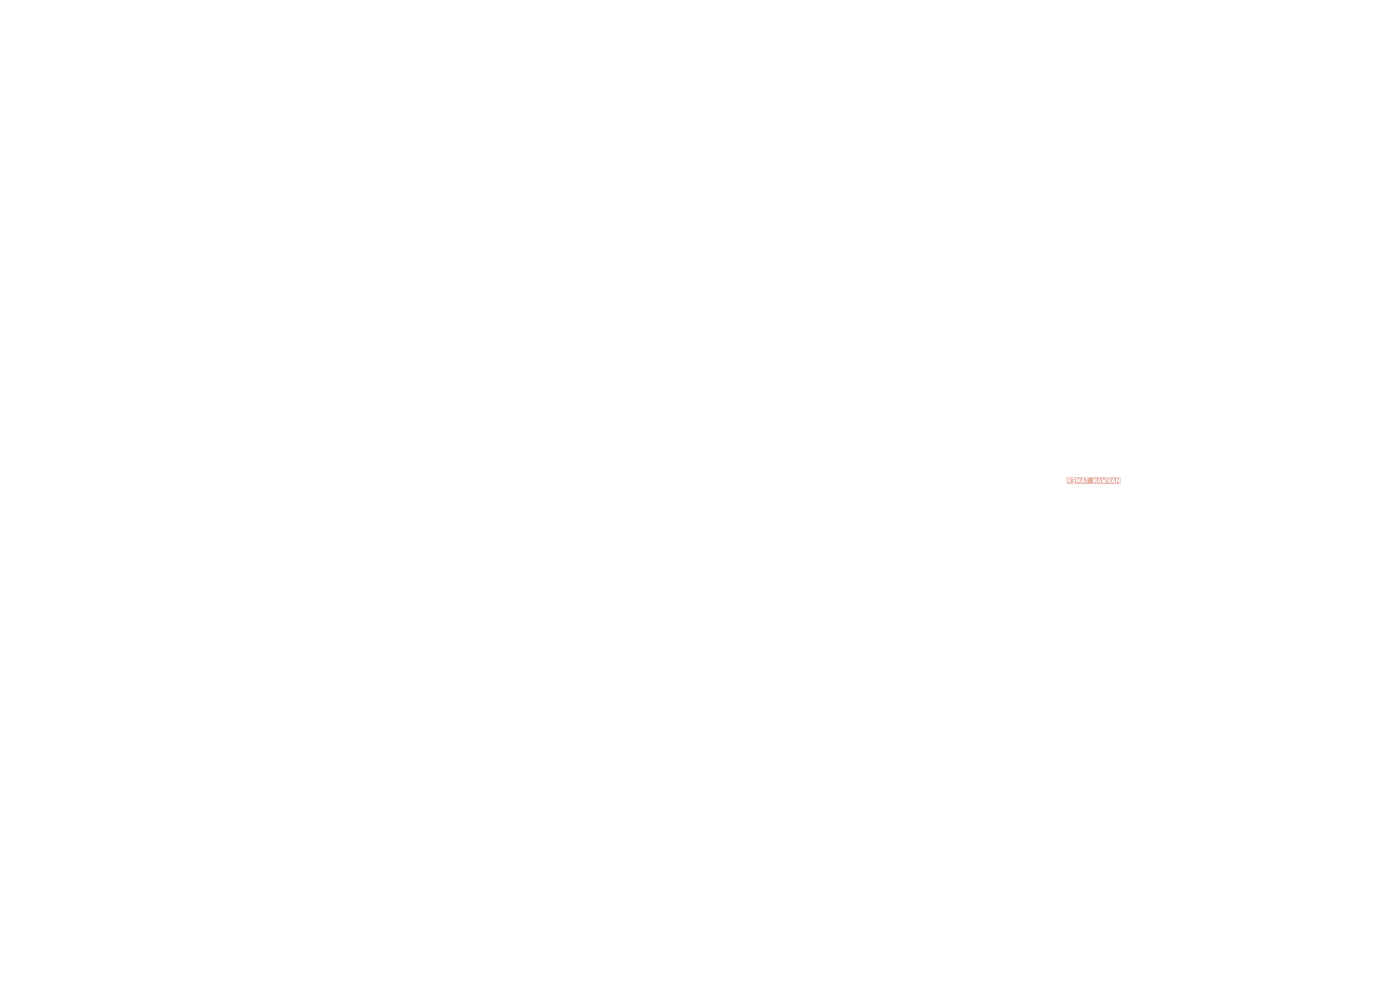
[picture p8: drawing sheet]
<svg xmlns="http://www.w3.org/2000/svg" width="297mm" height="210mm" viewBox="0 0 297 210" stroke-linecap="round" stroke-linejoin="round" font-family="sans-serif">
<g fill="#e8b2a7">
<path d="M226.6 101.6h.4v.3h-.4z"/>
<path d="M235.1 101.6h.3v.3h-.3z"/>
<path d="M229.8 101.8l.1 .3h-.2z"/>
<path d="M233.2 101.8l.1 .3h-.2z"/>
<path d="M236.2 101.8l.1 .3h-.2z"/>
<path d="M226.3 101.3h11.4v1.4h-11.4v-1l.3 .4-.2 .4 .5-.4 .1 .4h.1l.1-1.1 .7 .2v.2l-.4 .1 .4 .1v.4h-.5l.1 .2 .5-.1 .1-1h.2l.1 1.1 .1-.1v-.6l.3 .4 .2-.4v.7h.5l.1-.3h.3l.3 .3-.3-1.2 .6 .2 .1 1 .1-.1v-.9l.3-.1h.9v1.1l.5-.8 .1 .8h.4l.1-.3h.4l.2 .3-.3-1.1h.4l.3 1.1 .2-.5 .1 .4h.2l.2-.8h.2l.2 .4-.2 .5 .4-.5 .2 .5 .4-.1 .1-.2h.4l.2 .3-.3-1.1h.5v1.1l.2-.1v-.6l.2 .4 .2-.4v.6h.2l-.1-1.1-.3 .5-.3-.5h-.8l-.3 1.1h-.2v-1.1h-.5l-.4 .3-.1-.3-.2 .7-.2-.4-.2 .4-.2-.7h-.6l-.4 1.1h-.2v-1.1l-.5 .7-.1-.7h-2.2l-.5 1.1h-.1l-.1-1.1-.3 .5-.3-.5h-1.8l-.4 .3z"/>
</g>
</svg>
